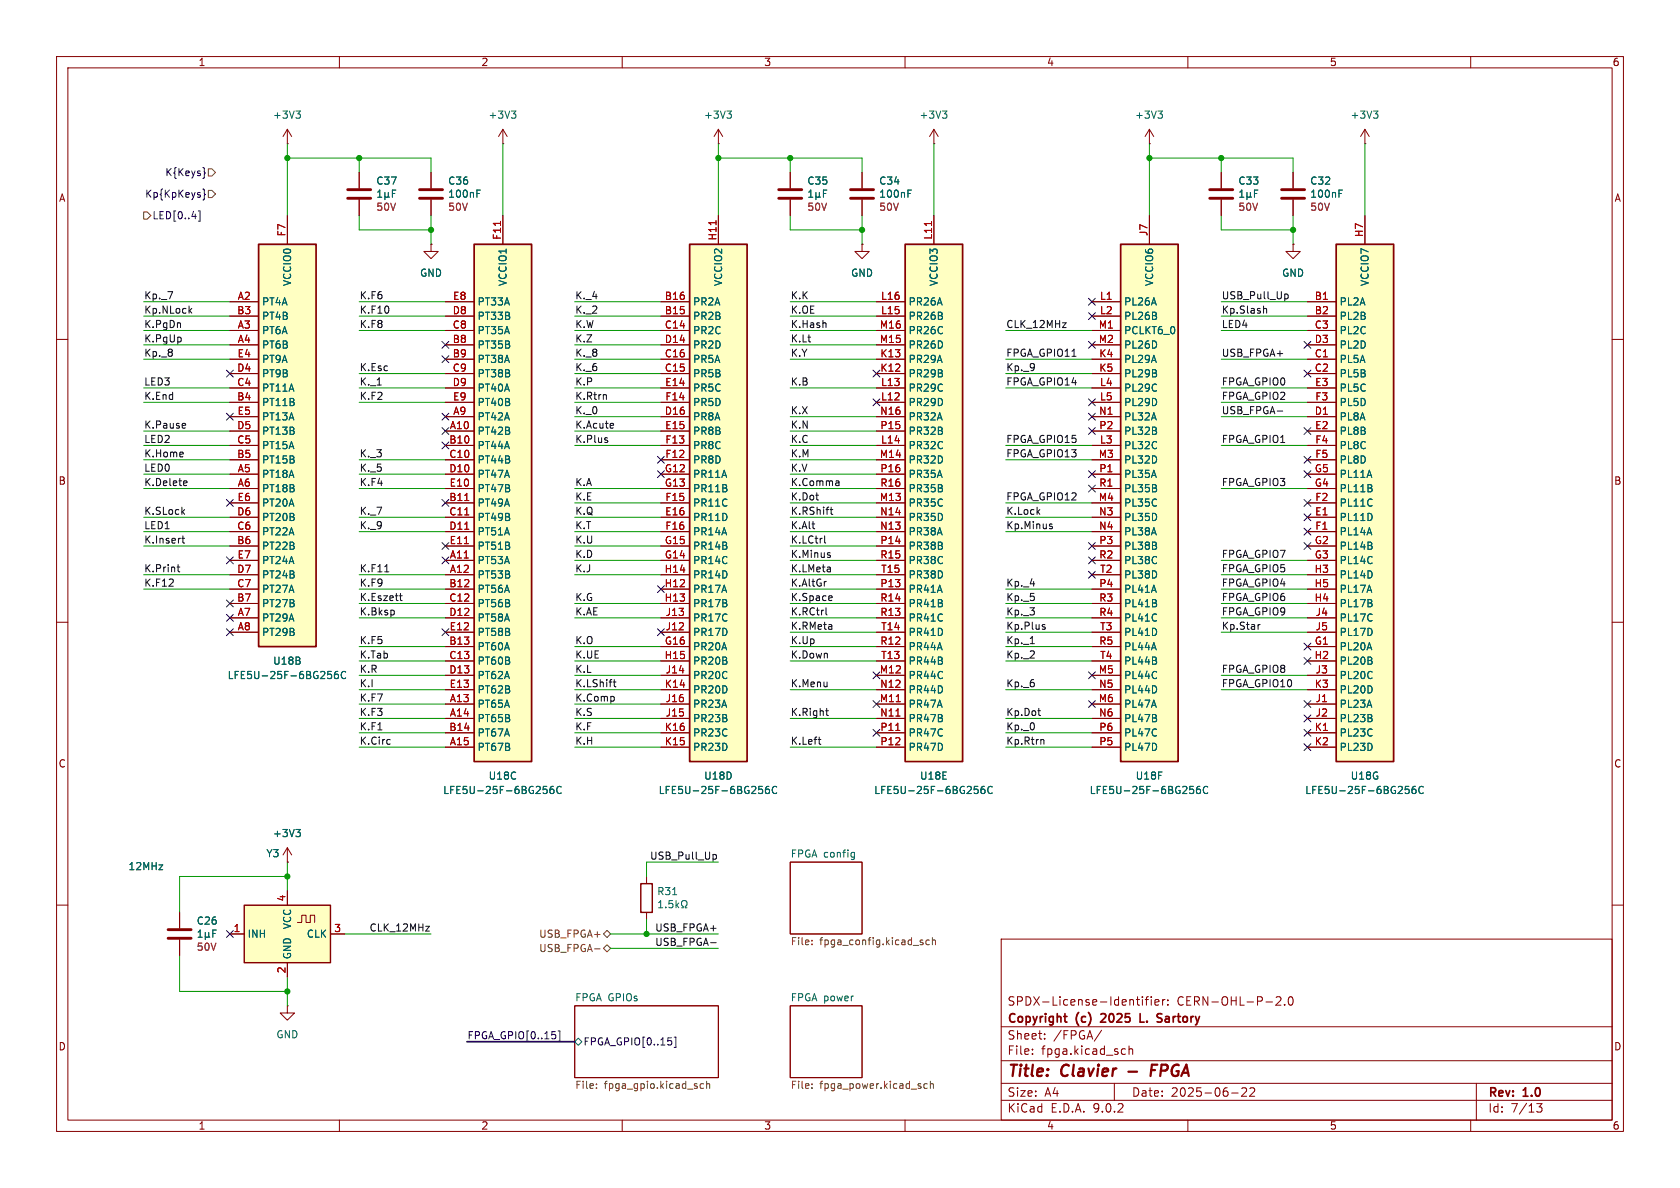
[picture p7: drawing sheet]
<svg xmlns="http://www.w3.org/2000/svg" width="297mm" height="210mm" viewBox="0 0 297 210" stroke-linecap="round" stroke-linejoin="round" font-family="sans-serif">
<defs><g id="words">
<g font-size="2.8" fill="#840000">
<text x="178" y="190.9">Title:</text>
<text x="187.7" y="190.9">Clavier</text>
<text x="205.1" y="190.9">FPGA</text>
</g>
<g font-size="2.1" fill="#840000">
<text x="178" y="178">SPDX-License-Identifier:</text>
<text x="208" y="178">CERN-OHL-P-2.0</text>
<text x="178" y="184">Sheet:</text>
<text x="178" y="181.2">Copyright</text>
<text x="186.2" y="184">/FPGA/</text>
<text x="190.3" y="181.2">(c)</text>
<text x="195.3" y="181.2">2025</text>
<text x="202.8" y="181.2">L.</text>
<text x="206.5" y="181.2">Sartory</text>
<text x="178" y="186.7">File:</text>
<text x="184.1" y="186.7">fpga.kicad_sch</text>
<text x="178" y="196.9">KiCad</text>
<text x="178" y="194.1">Size:</text>
<text x="184.7" y="194.1">A4</text>
<text x="185.7" y="196.9">E.D.A.</text>
<text x="193.3" y="196.9">9.0.2</text>
<text x="200" y="194.1">Date:</text>
<text x="207" y="194.1">2025-06-22</text>
<text x="263" y="194.3">Rev:</text>
<text x="263" y="196.9">Id:</text>
<text x="267.1" y="196.9">7/13</text>
<text x="269.4" y="194.3">1.0</text>
</g>
<g font-size="1.8" fill="#840000">
<text x="35" y="11.9">1</text>
<text x="85" y="11.9">2</text>
<text x="135" y="11.9">3</text>
<text x="185" y="11.9">4</text>
<text x="235" y="11.9">5</text>
<text x="285" y="11.9">6</text>
<text x="10.3" y="35.9">A</text>
<text x="285.3" y="35.9">A</text>
<text x="10.3" y="85.9">B</text>
<text x="285.3" y="85.9">B</text>
<text x="10.3" y="135.9">C</text>
<text x="285.3" y="135.9">C</text>
<text x="10.3" y="185.9">D</text>
<text x="285.3" y="185.9">D</text>
<text x="35" y="199.9">1</text>
<text x="85" y="199.9">2</text>
<text x="135" y="199.9">3</text>
<text x="185" y="199.9">4</text>
<text x="235" y="199.9">5</text>
<text x="285" y="199.9">6</text>
</g>
<g font-size="1.8" fill="#006464">
<text x="48.2" y="21.2">+3V3</text>
<text x="86.3" y="21.2">+3V3</text>
<text x="124.4" y="21.2">+3V3</text>
<text x="162.5" y="21.2">+3V3</text>
<text x="200.6" y="21.2">+3V3</text>
<text x="238.7" y="21.2">+3V3</text>
<text x="66.4" y="32.8">C37</text>
<text x="79.1" y="35.2">100nF</text>
<text x="79.1" y="32.8">C36</text>
<text x="142.6" y="32.8">C35</text>
<text x="155.3" y="35.2">100nF</text>
<text x="155.3" y="32.8">C34</text>
<text x="218.8" y="32.8">C33</text>
<text x="231.5" y="35.2">100nF</text>
<text x="231.5" y="32.8">C32</text>
<text x="51.7" y="50.7" transform="rotate(-90 51.7 50.7)">VCCIO0</text>
<text x="74.2" y="49.1">GND</text>
<text x="89.8" y="50.7" transform="rotate(-90 89.8 50.7)">VCCIO1</text>
<text x="127.9" y="50.7" transform="rotate(-90 127.9 50.7)">VCCIO2</text>
<text x="150.4" y="49.1">GND</text>
<text x="166" y="50.7" transform="rotate(-90 166 50.7)">VCCIO3</text>
<text x="204.1" y="50.7" transform="rotate(-90 204.1 50.7)">VCCIO6</text>
<text x="226.6" y="49.1">GND</text>
<text x="242.2" y="50.7" transform="rotate(-90 242.2 50.7)">VCCIO7</text>
<text x="46.2" y="54.2">PT4A</text>
<text x="46.2" y="56.7">PT4B</text>
<text x="46.2" y="59.3">PT6A</text>
<text x="84.3" y="54.2">PT33A</text>
<text x="84.3" y="56.7">PT33B</text>
<text x="84.3" y="59.3">PT35A</text>
<text x="122.4" y="54.2">PR2A</text>
<text x="122.4" y="56.7">PR2B</text>
<text x="122.4" y="59.3">PR2C</text>
<text x="160.5" y="54.2">PR26A</text>
<text x="160.5" y="56.7">PR26B</text>
<text x="160.5" y="59.3">PR26C</text>
<text x="198.6" y="54.2">PL26A</text>
<text x="198.6" y="56.7">PL26B</text>
<text x="198.6" y="59.3">PCLKT6_0</text>
<text x="236.7" y="54.2">PL2A</text>
<text x="236.7" y="56.7">PL2B</text>
<text x="236.7" y="59.3">PL2C</text>
<text x="46.2" y="61.8">PT6B</text>
<text x="46.2" y="64.4">PT9A</text>
<text x="84.3" y="61.8">PT35B</text>
<text x="84.3" y="64.4">PT38A</text>
<text x="122.4" y="61.8">PR2D</text>
<text x="122.4" y="64.4">PR5A</text>
<text x="160.5" y="61.8">PR26D</text>
<text x="160.5" y="64.4">PR29A</text>
<text x="198.6" y="61.8">PL26D</text>
<text x="198.6" y="64.4">PL29A</text>
<text x="236.7" y="61.8">PL2D</text>
<text x="236.7" y="64.4">PL5A</text>
<text x="46.2" y="66.9">PT9B</text>
<text x="46.2" y="69.4">PT11A</text>
<text x="46.2" y="72">PT11B</text>
<text x="84.3" y="66.9">PT38B</text>
<text x="84.3" y="69.4">PT40A</text>
<text x="84.3" y="72">PT40B</text>
<text x="122.4" y="66.9">PR5B</text>
<text x="122.4" y="69.4">PR5C</text>
<text x="122.4" y="72">PR5D</text>
<text x="160.5" y="66.9">PR29B</text>
<text x="160.5" y="69.4">PR29C</text>
<text x="160.5" y="72">PR29D</text>
<text x="198.6" y="66.9">PL29B</text>
<text x="198.6" y="69.4">PL29C</text>
<text x="198.6" y="72">PL29D</text>
<text x="236.7" y="66.9">PL5B</text>
<text x="236.7" y="69.4">PL5C</text>
<text x="236.7" y="72">PL5D</text>
<text x="46.2" y="74.5">PT13A</text>
<text x="46.2" y="77.1">PT13B</text>
<text x="84.3" y="74.5">PT42A</text>
<text x="84.3" y="77.1">PT42B</text>
<text x="122.4" y="74.5">PR8A</text>
<text x="122.4" y="77.1">PR8B</text>
<text x="160.5" y="74.5">PR32A</text>
<text x="160.5" y="77.1">PR32B</text>
<text x="198.6" y="74.5">PL32A</text>
<text x="198.6" y="77.1">PL32B</text>
<text x="236.7" y="74.5">PL8A</text>
<text x="236.7" y="77.1">PL8B</text>
<text x="46.2" y="79.6">PT15A</text>
<text x="46.2" y="82.1">PT15B</text>
<text x="84.3" y="79.6">PT44A</text>
<text x="84.3" y="82.1">PT44B</text>
<text x="122.4" y="79.6">PR8C</text>
<text x="122.4" y="82.1">PR8D</text>
<text x="160.5" y="79.6">PR32C</text>
<text x="160.5" y="82.1">PR32D</text>
<text x="198.6" y="79.6">PL32C</text>
<text x="198.6" y="82.1">PL32D</text>
<text x="236.7" y="79.6">PL8C</text>
<text x="236.7" y="82.1">PL8D</text>
<text x="46.2" y="84.7">PT18A</text>
<text x="46.2" y="87.2">PT18B</text>
<text x="46.2" y="89.8">PT20A</text>
<text x="84.3" y="84.7">PT47A</text>
<text x="84.3" y="87.2">PT47B</text>
<text x="84.3" y="89.8">PT49A</text>
<text x="122.4" y="84.7">PR11A</text>
<text x="122.4" y="87.2">PR11B</text>
<text x="122.4" y="89.8">PR11C</text>
<text x="160.5" y="84.7">PR35A</text>
<text x="160.5" y="87.2">PR35B</text>
<text x="160.5" y="89.8">PR35C</text>
<text x="198.6" y="84.7">PL35A</text>
<text x="198.6" y="87.2">PL35B</text>
<text x="198.6" y="89.8">PL35C</text>
<text x="236.7" y="84.7">PL11A</text>
<text x="236.7" y="87.2">PL11B</text>
<text x="236.7" y="89.8">PL11C</text>
<text x="46.2" y="92.3">PT20B</text>
<text x="46.2" y="94.8">PT22A</text>
<text x="84.3" y="92.3">PT49B</text>
<text x="84.3" y="94.8">PT51A</text>
<text x="122.4" y="92.3">PR11D</text>
<text x="122.4" y="94.8">PR14A</text>
<text x="160.5" y="92.3">PR35D</text>
<text x="160.5" y="94.8">PR38A</text>
<text x="198.6" y="92.3">PL35D</text>
<text x="198.6" y="94.8">PL38A</text>
<text x="236.7" y="92.3">PL11D</text>
<text x="236.7" y="94.8">PL14A</text>
<text x="46.2" y="97.4">PT22B</text>
<text x="46.2" y="99.9">PT24A</text>
<text x="84.3" y="97.4">PT51B</text>
<text x="84.3" y="99.9">PT53A</text>
<text x="122.4" y="97.4">PR14B</text>
<text x="122.4" y="99.9">PR14C</text>
<text x="160.5" y="97.4">PR38B</text>
<text x="160.5" y="99.9">PR38C</text>
<text x="198.6" y="97.4">PL38B</text>
<text x="198.6" y="99.9">PL38C</text>
<text x="236.7" y="97.4">PL14B</text>
<text x="236.7" y="99.9">PL14C</text>
<text x="46.2" y="102.5">PT24B</text>
<text x="46.2" y="105">PT27A</text>
<text x="46.2" y="107.5">PT27B</text>
<text x="84.3" y="102.5">PT53B</text>
<text x="84.3" y="105">PT56A</text>
<text x="84.3" y="107.5">PT56B</text>
<text x="122.4" y="102.5">PR14D</text>
<text x="122.4" y="105">PR17A</text>
<text x="122.4" y="107.5">PR17B</text>
<text x="160.5" y="102.5">PR38D</text>
<text x="160.5" y="105">PR41A</text>
<text x="160.5" y="107.5">PR41B</text>
<text x="198.6" y="102.5">PL38D</text>
<text x="198.6" y="105">PL41A</text>
<text x="198.6" y="107.5">PL41B</text>
<text x="236.7" y="102.5">PL14D</text>
<text x="236.7" y="105">PL17A</text>
<text x="236.7" y="107.5">PL17B</text>
<text x="46.2" y="110.1">PT29A</text>
<text x="46.2" y="112.6">PT29B</text>
<text x="84.3" y="110.1">PT58A</text>
<text x="84.3" y="112.6">PT58B</text>
<text x="122.4" y="110.1">PR17C</text>
<text x="122.4" y="112.6">PR17D</text>
<text x="160.5" y="110.1">PR41C</text>
<text x="160.5" y="112.6">PR41D</text>
<text x="198.6" y="110.1">PL41C</text>
<text x="198.6" y="112.6">PL41D</text>
<text x="236.7" y="110.1">PL17C</text>
<text x="236.7" y="112.6">PL17D</text>
<text x="48.2" y="117.7">U18B</text>
<text x="84.3" y="115.2">PT60A</text>
<text x="84.3" y="117.7">PT60B</text>
<text x="122.4" y="115.2">PR20A</text>
<text x="122.4" y="117.7">PR20B</text>
<text x="160.5" y="115.2">PR44A</text>
<text x="160.5" y="117.7">PR44B</text>
<text x="198.6" y="115.2">PL44A</text>
<text x="198.6" y="117.7">PL44B</text>
<text x="236.7" y="115.2">PL20A</text>
<text x="236.7" y="117.7">PL20B</text>
<text x="40.1" y="120.2">LFE5U-25F-6BG256C</text>
<text x="84.3" y="120.2">PT62A</text>
<text x="84.3" y="122.8">PT62B</text>
<text x="84.3" y="125.3">PT65A</text>
<text x="122.4" y="120.2">PR20C</text>
<text x="122.4" y="122.8">PR20D</text>
<text x="122.4" y="125.3">PR23A</text>
<text x="160.5" y="120.2">PR44C</text>
<text x="160.5" y="122.8">PR44D</text>
<text x="160.5" y="125.3">PR47A</text>
<text x="198.6" y="120.2">PL44C</text>
<text x="198.6" y="122.8">PL44D</text>
<text x="198.6" y="125.3">PL47A</text>
<text x="236.7" y="120.2">PL20C</text>
<text x="236.7" y="122.8">PL20D</text>
<text x="236.7" y="125.3">PL23A</text>
<text x="84.3" y="127.9">PT65B</text>
<text x="84.3" y="130.4">PT67A</text>
<text x="122.4" y="127.9">PR23B</text>
<text x="122.4" y="130.4">PR23C</text>
<text x="160.5" y="127.9">PR47B</text>
<text x="160.5" y="130.4">PR47C</text>
<text x="198.6" y="127.9">PL47B</text>
<text x="198.6" y="130.4">PL47C</text>
<text x="236.7" y="127.9">PL23B</text>
<text x="236.7" y="130.4">PL23C</text>
<text x="84.3" y="132.9">PT67B</text>
<text x="122.4" y="132.9">PR23D</text>
<text x="160.5" y="132.9">PR47D</text>
<text x="198.6" y="132.9">PL47D</text>
<text x="236.7" y="132.9">PL23D</text>
<text x="78.2" y="140.6">LFE5U-25F-6BG256C</text>
<text x="86.3" y="138">U18C</text>
<text x="116.3" y="140.6">LFE5U-25F-6BG256C</text>
<text x="124.4" y="138">U18D</text>
<text x="154.4" y="140.6">LFE5U-25F-6BG256C</text>
<text x="162.5" y="138">U18E</text>
<text x="192.5" y="140.6">LFE5U-25F-6BG256C</text>
<text x="200.7" y="138">U18F</text>
<text x="230.6" y="140.6">LFE5U-25F-6BG256C</text>
<text x="238.7" y="138">U18G</text>
<text x="48.2" y="148.2">+3V3</text>
<text x="22.6" y="154">12MHz</text>
<text x="47" y="151.7">Y3</text>
<text x="139.7" y="151.7">FPGA config</text>
<text x="116.1" y="158.4">R31</text>
<text x="34.7" y="163.7">C26</text>
<text x="43.7" y="166">INH</text>
<text x="51.7" y="164.4" transform="rotate(-90 51.7 164.4)">VCC</text>
<text x="54.1" y="166">CLK</text>
<text x="51.7" y="169.7" transform="rotate(-90 51.7 169.7)">GND</text>
<text x="101.6" y="177.1">FPGA GPIOs</text>
<text x="139.7" y="177.1">FPGA power</text>
<text x="48.8" y="183.7">GND</text>
</g>
<g font-size="1.8" fill="#000084">
<text x="25.6" y="35.2">Kp{KpKeys}</text>
<text x="29.1" y="31.3">K{Keys}</text>
<text x="26.9" y="39">LED[0..4]</text>
<text x="82.5" y="183.8">FPGA_GPIO[0..15]</text>
<text x="103.1" y="185">FPGA_GPIO[0..15]</text>
</g>
<g font-size="1.8" fill="#a90000">
<text x="50.5" y="41.9" transform="rotate(-90 50.5 41.9)">F7</text>
<text x="202.9" y="41.8" transform="rotate(-90 202.9 41.8)">J7</text>
<text x="88.6" y="42.5" transform="rotate(-90 88.6 42.5)">F11</text>
<text x="126.7" y="42.6" transform="rotate(-90 126.7 42.6)">H11</text>
<text x="164.8" y="42.5" transform="rotate(-90 164.8 42.5)">L11</text>
<text x="241" y="42" transform="rotate(-90 241 42)">H7</text>
<text x="41.9" y="53.1">A2</text>
<text x="80" y="53.1">E8</text>
<text x="117.4" y="53.1">B16</text>
<text x="155.7" y="53.1">L16</text>
<text x="194.4" y="53.1">L1</text>
<text x="232.3" y="53.1">B1</text>
<text x="41.8" y="55.6">B3</text>
<text x="41.9" y="58.2">A3</text>
<text x="79.9" y="55.6">D8</text>
<text x="79.9" y="58.2">C8</text>
<text x="117.4" y="55.6">B15</text>
<text x="117.4" y="58.2">C14</text>
<text x="155.4" y="58.2">M16</text>
<text x="155.7" y="55.6">L15</text>
<text x="194.1" y="58.2">M1</text>
<text x="194.4" y="55.6">L2</text>
<text x="232.3" y="55.6">B2</text>
<text x="232.3" y="58.2">C3</text>
<text x="41.8" y="65.8">D4</text>
<text x="41.9" y="63.2">E4</text>
<text x="41.9" y="60.7">A4</text>
<text x="79.9" y="60.7">B8</text>
<text x="79.9" y="63.2">B9</text>
<text x="79.9" y="65.8">C9</text>
<text x="117.4" y="60.7">D14</text>
<text x="117.4" y="63.2">C16</text>
<text x="117.4" y="65.8">C15</text>
<text x="155.4" y="60.7">M15</text>
<text x="155.5" y="63.2">K13</text>
<text x="155.5" y="65.8">K12</text>
<text x="194.1" y="60.7">M2</text>
<text x="194.2" y="63.2">K4</text>
<text x="194.2" y="65.8">K5</text>
<text x="232.3" y="60.7">D3</text>
<text x="232.3" y="63.2">C1</text>
<text x="232.3" y="65.8">C2</text>
<text x="41.8" y="68.3">C4</text>
<text x="41.8" y="70.9">B4</text>
<text x="79.9" y="68.3">D9</text>
<text x="80" y="70.9">E9</text>
<text x="117.5" y="68.3">E14</text>
<text x="117.5" y="70.9">F14</text>
<text x="155.7" y="68.3">L13</text>
<text x="155.7" y="70.9">L12</text>
<text x="194.4" y="68.3">L4</text>
<text x="194.4" y="70.9">L5</text>
<text x="232.4" y="68.3">E3</text>
<text x="232.4" y="70.9">F3</text>
<text x="41.8" y="75.9">D5</text>
<text x="41.9" y="73.4">E5</text>
<text x="79.4" y="75.9">A10</text>
<text x="80" y="73.4">A9</text>
<text x="117.4" y="73.4">D16</text>
<text x="117.5" y="75.9">E15</text>
<text x="155.5" y="73.4">N16</text>
<text x="155.5" y="75.9">P15</text>
<text x="194.2" y="73.4">N1</text>
<text x="194.2" y="75.9">P2</text>
<text x="232.3" y="73.4">D1</text>
<text x="232.4" y="75.9">E2</text>
<text x="41.8" y="78.5">C5</text>
<text x="41.8" y="81">B5</text>
<text x="41.9" y="83.6">A5</text>
<text x="79.3" y="78.5">B10</text>
<text x="79.3" y="81">C10</text>
<text x="79.3" y="83.6">D10</text>
<text x="117.4" y="83.6">G12</text>
<text x="117.5" y="78.5">F13</text>
<text x="117.5" y="81">F12</text>
<text x="155.4" y="81">M14</text>
<text x="155.5" y="83.6">P16</text>
<text x="155.7" y="78.5">L14</text>
<text x="194.1" y="81">M3</text>
<text x="194.2" y="83.6">P1</text>
<text x="194.4" y="78.5">L3</text>
<text x="232.3" y="83.6">G5</text>
<text x="232.4" y="78.5">F4</text>
<text x="232.4" y="81">F5</text>
<text x="41.9" y="88.6">E6</text>
<text x="41.9" y="86.1">A6</text>
<text x="79.3" y="88.6">B11</text>
<text x="79.4" y="86.1">E10</text>
<text x="117.4" y="86.1">G13</text>
<text x="117.5" y="88.6">F15</text>
<text x="155.4" y="88.6">M13</text>
<text x="155.5" y="86.1">R16</text>
<text x="194.1" y="88.6">M4</text>
<text x="194.2" y="86.1">R1</text>
<text x="232.3" y="86.1">G4</text>
<text x="232.4" y="88.6">F2</text>
<text x="41.8" y="91.2">D6</text>
<text x="41.8" y="93.7">C6</text>
<text x="79.3" y="91.2">C11</text>
<text x="79.3" y="93.7">D11</text>
<text x="117.5" y="91.2">E16</text>
<text x="117.5" y="93.7">F16</text>
<text x="155.5" y="91.2">N14</text>
<text x="155.5" y="93.7">N13</text>
<text x="194.2" y="91.2">N3</text>
<text x="194.2" y="93.7">N4</text>
<text x="232.4" y="91.2">E1</text>
<text x="232.4" y="93.7">F1</text>
<text x="41.8" y="96.3">B6</text>
<text x="41.8" y="101.3">D7</text>
<text x="41.9" y="98.8">E7</text>
<text x="79.4" y="96.3">E11</text>
<text x="79.4" y="98.8">A11</text>
<text x="79.4" y="101.3">A12</text>
<text x="117.4" y="101.3">H14</text>
<text x="117.4" y="96.3">G15</text>
<text x="117.4" y="98.8">G14</text>
<text x="155.5" y="96.3">P14</text>
<text x="155.5" y="98.8">R15</text>
<text x="155.7" y="101.3">T15</text>
<text x="194.2" y="96.3">P3</text>
<text x="194.2" y="98.8">R2</text>
<text x="194.4" y="101.3">T2</text>
<text x="232.3" y="101.3">H3</text>
<text x="232.3" y="96.3">G2</text>
<text x="232.3" y="98.8">G3</text>
<text x="41.8" y="103.9">C7</text>
<text x="41.8" y="106.4">B7</text>
<text x="79.3" y="103.9">B12</text>
<text x="79.3" y="106.4">C12</text>
<text x="117.4" y="103.9">H12</text>
<text x="117.4" y="106.4">H13</text>
<text x="155.5" y="103.9">P13</text>
<text x="155.5" y="106.4">R14</text>
<text x="194.2" y="103.9">P4</text>
<text x="194.2" y="106.4">R3</text>
<text x="232.3" y="103.9">H5</text>
<text x="232.3" y="106.4">H4</text>
<text x="41.9" y="109">A7</text>
<text x="41.9" y="111.5">A8</text>
<text x="79.3" y="109">D12</text>
<text x="79.4" y="111.5">E12</text>
<text x="117.6" y="109">J13</text>
<text x="117.6" y="111.5">J12</text>
<text x="155.5" y="109">R13</text>
<text x="155.7" y="111.5">T14</text>
<text x="194.2" y="109">R4</text>
<text x="194.4" y="111.5">T3</text>
<text x="232.5" y="109">J4</text>
<text x="232.5" y="111.5">J5</text>
<text x="79.3" y="114">B13</text>
<text x="79.3" y="116.6">C13</text>
<text x="79.3" y="119.1">D13</text>
<text x="117.4" y="116.6">H15</text>
<text x="117.4" y="114">G16</text>
<text x="117.6" y="119.1">J14</text>
<text x="155.4" y="119.1">M12</text>
<text x="155.5" y="114">R12</text>
<text x="155.7" y="116.6">T13</text>
<text x="194.1" y="119.1">M5</text>
<text x="194.2" y="114">R5</text>
<text x="194.4" y="116.6">T4</text>
<text x="232.3" y="116.6">H2</text>
<text x="232.3" y="114">G1</text>
<text x="232.5" y="119.1">J3</text>
<text x="79.4" y="121.7">E13</text>
<text x="79.4" y="124.2">A13</text>
<text x="117.4" y="121.7">K14</text>
<text x="117.6" y="124.2">J16</text>
<text x="155.4" y="124.2">M11</text>
<text x="155.5" y="121.7">N12</text>
<text x="194.1" y="124.2">M6</text>
<text x="194.2" y="121.7">N5</text>
<text x="232.3" y="121.7">K3</text>
<text x="232.5" y="124.2">J1</text>
<text x="79.3" y="129.3">B14</text>
<text x="79.4" y="126.7">A14</text>
<text x="79.4" y="131.8">A15</text>
<text x="117.4" y="129.3">K16</text>
<text x="117.4" y="131.8">K15</text>
<text x="117.6" y="126.7">J15</text>
<text x="155.5" y="126.7">N11</text>
<text x="155.5" y="129.3">P11</text>
<text x="155.5" y="131.8">P12</text>
<text x="194.2" y="126.7">N6</text>
<text x="194.2" y="129.3">P6</text>
<text x="194.2" y="131.8">P5</text>
<text x="232.3" y="129.3">K1</text>
<text x="232.3" y="131.8">K2</text>
<text x="232.5" y="126.7">J2</text>
<text x="50.5" y="159.5" transform="rotate(-90 50.5 159.5)">4</text>
<text x="41.2" y="164.8">1</text>
<text x="59" y="164.8">3</text>
<text x="50.5" y="172.2" transform="rotate(-90 50.5 172.2)">2</text>
</g>
<g font-size="1.8" fill="#840084">
<text x="66.4" y="37.5">50V</text>
<text x="79.1" y="37.5">50V</text>
<text x="142.6" y="37.5">50V</text>
<text x="155.3" y="37.5">50V</text>
<text x="218.8" y="37.5">50V</text>
<text x="231.5" y="37.5">50V</text>
<text x="34.7" y="168.3">50V</text>
</g>
<g font-size="1.8" fill="#0f0f0f">
<text x="25.4" y="53">Kp._7</text>
<text x="63.5" y="53">K.F6</text>
<text x="101.6" y="53">K._4</text>
<text x="139.7" y="53">K.K</text>
<text x="215.9" y="53">USB_Pull_Up</text>
<text x="25.4" y="58.1">K.PgDn</text>
<text x="25.4" y="55.5">Kp.NLock</text>
<text x="63.5" y="55.5">K.F10</text>
<text x="63.5" y="58.1">K.F8</text>
<text x="101.6" y="58.1">K.W</text>
<text x="101.6" y="55.5">K._2</text>
<text x="139.7" y="55.5">K.OE</text>
<text x="139.7" y="58.1">K.Hash</text>
<text x="177.8" y="58.1">CLK_12MHz</text>
<text x="215.9" y="58.1">LED4</text>
<text x="215.9" y="55.5">Kp.Slash</text>
<text x="25.4" y="60.6">K.PgUp</text>
<text x="25.4" y="63.2">Kp._8</text>
<text x="63.5" y="65.7">K.Esc</text>
<text x="101.6" y="63.2">K._8</text>
<text x="101.6" y="65.7">K._6</text>
<text x="101.6" y="60.6">K.Z</text>
<text x="139.7" y="60.6">K.Lt</text>
<text x="139.7" y="63.2">K.Y</text>
<text x="177.8" y="65.7">Kp._9</text>
<text x="177.8" y="63.2">FPGA_GPIO11</text>
<text x="215.9" y="63.2">USB_FPGA+</text>
<text x="25.4" y="68.2">LED3</text>
<text x="25.4" y="70.8">K.End</text>
<text x="63.5" y="68.2">K._1</text>
<text x="63.5" y="70.8">K.F2</text>
<text x="101.6" y="68.2">K.P</text>
<text x="101.6" y="70.8">K.Rtrn</text>
<text x="139.7" y="68.2">K.B</text>
<text x="177.8" y="68.2">FPGA_GPIO14</text>
<text x="215.9" y="68.2">FPGA_GPIO0</text>
<text x="215.9" y="70.8">FPGA_GPIO2</text>
<text x="25.4" y="75.9">K.Pause</text>
<text x="101.6" y="75.9">K.Acute</text>
<text x="101.6" y="73.3">K._0</text>
<text x="139.7" y="75.9">K.N</text>
<text x="139.7" y="73.3">K.X</text>
<text x="215.9" y="73.3">USB_FPGA-</text>
<text x="25.4" y="80.9">K.Home</text>
<text x="25.4" y="83.5">LED0</text>
<text x="25.4" y="78.4">LED2</text>
<text x="63.5" y="80.9">K._3</text>
<text x="63.5" y="83.5">K._5</text>
<text x="101.6" y="78.4">K.Plus</text>
<text x="139.7" y="80.9">K.M</text>
<text x="139.7" y="78.4">K.C</text>
<text x="139.7" y="83.5">K.V</text>
<text x="177.8" y="78.4">FPGA_GPIO15</text>
<text x="177.8" y="80.9">FPGA_GPIO13</text>
<text x="215.9" y="78.4">FPGA_GPIO1</text>
<text x="25.4" y="86">K.Delete</text>
<text x="63.5" y="86">K.F4</text>
<text x="101.6" y="86">K.A</text>
<text x="101.6" y="88.6">K.E</text>
<text x="139.7" y="86">K.Comma</text>
<text x="139.7" y="88.6">K.Dot</text>
<text x="177.8" y="88.6">FPGA_GPIO12</text>
<text x="215.9" y="86">FPGA_GPIO3</text>
<text x="25.4" y="91.1">K.SLock</text>
<text x="25.4" y="93.6">LED1</text>
<text x="63.5" y="91.1">K._7</text>
<text x="63.5" y="93.6">K._9</text>
<text x="101.6" y="91.1">K.Q</text>
<text x="101.6" y="93.6">K.T</text>
<text x="139.7" y="93.6">K.Alt</text>
<text x="139.7" y="91.1">K.RShift</text>
<text x="177.8" y="91.1">K.Lock</text>
<text x="177.8" y="93.6">Kp.Minus</text>
<text x="25.4" y="96.2">K.Insert</text>
<text x="25.4" y="101.3">K.Print</text>
<text x="63.5" y="101.3">K.F11</text>
<text x="101.6" y="98.7">K.D</text>
<text x="101.6" y="96.2">K.U</text>
<text x="101.6" y="101.3">K.J</text>
<text x="139.7" y="101.3">K.LMeta</text>
<text x="139.7" y="98.7">K.Minus</text>
<text x="139.7" y="96.2">K.LCtrl</text>
<text x="215.9" y="101.3">FPGA_GPIO5</text>
<text x="215.9" y="98.7">FPGA_GPIO7</text>
<text x="25.4" y="103.8">K.F12</text>
<text x="63.5" y="106.3">K.Eszett</text>
<text x="63.5" y="103.8">K.F9</text>
<text x="101.6" y="106.3">K.G</text>
<text x="139.7" y="103.8">K.AltGr</text>
<text x="139.7" y="106.3">K.Space</text>
<text x="177.8" y="106.3">Kp._5</text>
<text x="177.8" y="103.8">Kp._4</text>
<text x="215.9" y="106.3">FPGA_GPIO6</text>
<text x="215.9" y="103.8">FPGA_GPIO4</text>
<text x="63.5" y="108.9">K.Bksp</text>
<text x="63.5" y="114">K.F5</text>
<text x="101.6" y="114">K.O</text>
<text x="101.6" y="108.9">K.AE</text>
<text x="139.7" y="108.9">K.RCtrl</text>
<text x="139.7" y="111.4">K.RMeta</text>
<text x="139.7" y="114">K.Up</text>
<text x="177.8" y="114">Kp._1</text>
<text x="177.8" y="111.4">Kp.Plus</text>
<text x="177.8" y="108.9">Kp._3</text>
<text x="215.9" y="111.4">Kp.Star</text>
<text x="215.9" y="108.9">FPGA_GPIO9</text>
<text x="63.5" y="116.5">K.Tab</text>
<text x="63.5" y="119">K.R</text>
<text x="101.6" y="116.5">K.UE</text>
<text x="101.6" y="119">K.L</text>
<text x="139.7" y="116.5">K.Down</text>
<text x="177.8" y="116.5">Kp._2</text>
<text x="215.9" y="119">FPGA_GPIO8</text>
<text x="63.5" y="124.1">K.F7</text>
<text x="63.5" y="121.6">K.I</text>
<text x="101.6" y="124.1">K.Comp</text>
<text x="101.6" y="121.6">K.LShift</text>
<text x="139.7" y="121.6">K.Menu</text>
<text x="177.8" y="121.6">Kp._6</text>
<text x="215.9" y="121.6">FPGA_GPIO10</text>
<text x="63.5" y="129.2">K.F1</text>
<text x="63.5" y="126.7">K.F3</text>
<text x="63.5" y="131.7">K.Circ</text>
<text x="101.6" y="131.7">K.H</text>
<text x="101.6" y="126.7">K.S</text>
<text x="101.6" y="129.2">K.F</text>
<text x="139.7" y="126.7">K.Right</text>
<text x="139.7" y="131.7">K.Left</text>
<text x="177.8" y="126.7">Kp.Dot</text>
<text x="177.8" y="129.2">Kp._0</text>
<text x="177.8" y="131.7">Kp.Rtrn</text>
<text x="114.8" y="152.1">USB_Pull_Up</text>
<text x="65.2" y="164.8">CLK_12MHz</text>
<text x="115.7" y="167.3">USB_FPGA-</text>
<text x="115.7" y="164.8">USB_FPGA+</text>
</g>
<g font-size="1.8" fill="#725600">
<text x="95.2" y="166">USB_FPGA+</text>
<text x="139.7" y="167.4">File:</text>
<text x="144.9" y="167.4">fpga_config.kicad_sch</text>
<text x="95.2" y="168.5">USB_FPGA-</text>
<text x="101.6" y="192.8">File:</text>
<text x="106.8" y="192.8">fpga_gpio.kicad_sch</text>
<text x="139.7" y="192.8">File:</text>
<text x="144.9" y="192.8">fpga_power.kicad_sch</text>
</g>
</g></defs>
<g fill="none" stroke="#840000" stroke-width=".18">
<path d="M10 10h277v190h-277zM12 12h273v186h-273zM60 10v2M110 10v2M160 10v2M210 10v2M260 10v2M10 60h2M285 60h2M10 110h2M285 110h2M114.3 154.9v1.3"/>
<path d="M139.7 152.4h12.7v12.7h-12.7zM10 160h2M101.6 177.8h25.4v12.7h-25.4zM114.3 161.3v1.3M139.7 177.8h12.7v12.7h-12.7zM177 166h108v32h-108zM200.9 176.7h.6M201.3 177.7h.2M202 176.2v.1M202 176.7v1M202.5 176.7h.5M203 176.2l-.3 .2v1.3"/>
<path d="M203.5 176.2v.1M203.5 176.7v1M204.2 177.2l.7-.1-.1-.3-.4-.1-.2 .2v.7h.6M205.5 176.7v1M206 176.7l-.3 .1-.2 .2M206.5 177.6v.1M206.5 176.8v.1M225.6 176.3l.6-.1 .2 .1 .1 .3-1 1.1h1M227.1 177.6v.1M227.9 176.3l.2-.1a.81 .81 0 0 1 .6 .6 .81 .81 0 0 1-.3 .8l-.2 .1a.81 .81 0 0 1-.3-1.4zM285 160h2M60 198v2"/>
<path d="M110 198v2M160 198v2M177 194.5h108M177 191.5h108M177 187.5h108M177 181.5h108M182.5 186.3v.1M182.5 185.5v.1M184.7 183.6v.1M184.7 182.8v.1M194.7 182.1l-1.2 2M197 191.5v3"/>
<path d="M198.5 185.4l.5 .1M199 186.3l-.5 .1M199.6 185.5l.2-.1 .4 .1v.9M199.6 184.9v1.5M210 198v2M217.7 193.2h1.2M219.5 192.4l.6-.1 .2 .1 .1 .3-.9 1.1h.9M221 192.4l.5-.1 .2 .1 .1 .3-.9 1.1h.9M260 198v2M261 191.5v6.5M271.7 195.1h.9l-.5 .6 .4 .1v.7l-.2 .1-.6-.1"/>
</g>
<path d="M199.5 189.4h1.5M203.5 189.2h.7M204.6 188.2h-1l-.2 2" fill="none" stroke="#840000" stroke-width=".4"/>
<path d="M188.1 179.7h.5M194.7 179.3h-.1M195.4 179.8l-.8 .9h.9M201.6 179.2v1.5h.7M205.1 180l.3 .3-.1 .2-.2 .2M205.2 179.2l.2 .1M188.5 180.7h.1" fill="none" stroke="#840000" stroke-width=".3"/>
<g fill="none" stroke="#725600" stroke-width=".18">
<path d="M143.5 166.2v.1M143.5 166.9v.1M162.8 166.6h.3l.1 .2-.2 .2h-.2M162.8 166.2h.3M164.3 166.2h-.4l-.2 .2 .1 .5h.5M164.8 166.3l.2-.1h.3l.1 .8M164.8 165.7v1.3M105.4 192.3v.1M105.4 191.6v.1M124.4 191.6h-.4l-.2 .2 .1 .5h.5M124.9 191.7l.2-.1h.3l.1 .8M124.9 191.1v1.3"/>
<path d="M143.5 192.3v.1M143.5 191.6v.1M163.9 191.6h-.3l-.3 .2 .1 .5h.5M164.5 191.7l.2-.1h.3v.8M164.5 191.1v1.3"/>
</g>
<g fill="none" stroke="#006464" stroke-width=".18">
<path d="M116.4 159.6l.4-.4v1.3M118.9 158.2h.7M118.9 159.2h-.6l-.1 .6 .2-.1h.5l.1 .2-.1 .5-.2 .1-.5-.1M119.5 159.2v1.3M119.6 160l.4 .5M120 159.6l-.5 .5M150.7 150.7h.3M151 150.7v1l-.2 .2M151 151.5h-.3M116.4 160.5h.8M117.7 160.4v.1M120.5 160.5h.3v-.3a.54 .54 0 0 1-.3-.7 .54 .54 0 0 1 .8-.2 .58 .58 0 0 1-.2 .9v.3h.4"/>
<path d="M101.6 184.2l.6-.7 .7 .7-.7 .6z"/>
</g>
<path d="M118.7 184.1v.5M119.2 183.3h.3v1.9h-.3" fill="none" stroke="#000084" stroke-width=".18"/>
<path d="M113.3 156.2h2v5.1h-2z" fill="none" stroke="#840000" stroke-width=".25"/>
<path d="M160 43.2h10.2v91.4h-10.2z" fill="#ffffc2"/>
<path d="M160 43.2h10.2v91.4h-10.2z" fill="none" stroke="#840000" stroke-width=".3"/>
<g fill="none" stroke="#840000" stroke-width=".18">
<path d="M165.1 38.1v5.1M154.9 53.3h5.1M154.9 55.9h5.1M154.9 58.4h5.1M154.9 61h5.1M154.9 63.5h5.1M154.9 66h5.1M154.9 68.6h5.1M154.9 71.1h5.1M154.9 73.7h5.1M154.9 76.2h5.1M154.9 78.7h5.1"/>
<path d="M154.9 81.3h5.1M154.9 83.8h5.1M154.9 86.4h5.1M154.9 88.9h5.1M154.9 91.4h5.1M154.9 94h5.1M154.9 96.5h5.1M154.9 99.1h5.1M154.9 101.6h5.1M154.9 104.1h5.1M154.9 106.7h5.1M154.9 109.2h5.1"/>
<path d="M154.9 111.8h5.1M154.9 114.3h5.1M154.9 116.8h5.1M154.9 119.4h5.1M154.9 121.9h5.1M154.9 124.5h5.1M154.9 127h5.1M154.9 129.5h5.1M154.9 132.1h5.1"/>
</g>
<path d="M164.7 39.2v.7M158.4 129.1h.7M158.4 126.6h.7M158.4 124h.8" fill="none" stroke="#a90000" stroke-width=".18"/>
<path d="M172.3 139h.6M172.4 139.5h.3l.2 .2v.5l-.5 .1M174 139l-.3 .1a.86 .86 0 0 0 0 1.2l.4-.1v-.5l-.2-.2-.4 .1-.1 .1M175.4 139.1a.6 .6 0 0 0-.8 .5 .6 .6 0 0 0 .6 .7l.2-.1" fill="none" stroke="#006464" stroke-width=".18"/>
<path d="M198.1 43.2h10.2v91.4h-10.2z" fill="#ffffc2"/>
<path d="M198.1 43.2h10.2v91.4h-10.2z" fill="none" stroke="#840000" stroke-width=".3"/>
<g fill="none" stroke="#840000" stroke-width=".18">
<path d="M203.2 38.1v5.1M193 53.3h5.1M193 55.9h5.1M193 58.4h5.1M193 61h5.1M193 63.5h5.1M193 66h5.1M193 68.6h5.1M193 71.1h5.1M193 73.7h5.1M193 76.2h5.1M193 78.7h5.1"/>
<path d="M193 81.3h5.1M193 83.8h5.1M193 86.4h5.1M193 88.9h5.1M193 91.4h5.1M193 94h5.1M193 96.5h5.1M193 99.1h5.1M193 101.6h5.1M193 104.1h5.1M193 106.7h5.1M193 109.2h5.1"/>
<path d="M193 111.8h5.1M193 114.3h5.1M193 116.8h5.1M193 119.4h5.1M193 121.9h5.1M193 124.5h5.1M193 127h5.1M193 129.5h5.1M193 132.1h5.1M31.7 161.3v2.8M31.7 166.1v2.8M50.8 177.8v1.3h1.3l-1.3 1.2-1.3-1.2h1.3"/>
<path d="M50.8 177.8h.1"/>
</g>
<path d="M210.4 139h.6M210.5 139.5h.3l.2 .2v.5l-.5 .1M212.1 139l-.3 .1a.86 .86 0 0 0 0 1.2l.4-.1v-.5l-.2-.2-.4 .1-.1 .1M213.5 139.1a.6 .6 0 0 0-.8 .5 .6 .6 0 0 0 .6 .7l.2-.1M35 165.7h.7M35 164.8l.4-.4v1.3M36.3 165.5l.2 .2h.2l.2-.2M36.3 164.8v1.3M36.9 165.5l.2 .2M36.9 164.8v.7M37.6 165h.4M38.2 164.4h-.6v1.3" fill="none" stroke="#006464" stroke-width=".18"/>
<path d="M29.7 164.3h4.1M29.7 165.9h4.1" fill="none" stroke="#840000" stroke-width=".51"/>
<path d="M43.2 160h15.2v10.2h-15.2z" fill="#ffffc2"/>
<path d="M43.2 160h15.2v10.2h-15.2z" fill="none" stroke="#840000" stroke-width=".25"/>
<g fill="none" stroke="#840000" stroke-width=".18">
<path d="M76.2 30.5v2.8M76.2 35.3v2.8M139.7 30.5v2.8M139.7 35.3v2.8M152.4 30.5v2.8M152.4 35.3v2.8M76.2 43.2v1.3h1.3l-1.3 1.2-1.3-1.2h1.3M76.2 43.2h.1M152.4 43.2v1.3h1.3l-1.3 1.2-1.3-1.2h1.3M152.4 43.2h.1M50.8 152.4h.1M50.8 149.9v2.5"/>
<path d="M50.8 157.5v2.5M50.8 149.9l-.8 1.2M50.8 149.9l.8 1.2M40.6 165.1h2.6M50.8 170.2v2.5M52.6 163.1h.7v-1.3h.8v1.3h.8v-1.3h.7v1.3M58.4 165.1h2.6"/>
</g>
<path d="M74.2 33.5h4M74.2 35.1h4M137.7 33.5h4M137.7 35.1h4M150.4 33.5h4M150.4 35.1h4" fill="none" stroke="#840000" stroke-width=".51"/>
<g fill="none" stroke="#006464" stroke-width=".18">
<path d="M84.3 34.2h.4M84.3 33.6h.6M143 34.9h.7M143 34l.3-.4v1.3M144.2 34.7l.2 .2h.3l.1-.2M144.2 34v1.3M144.8 34.7l.2 .2M144.8 34v.7M145.6 34.2h.4M146.2 33.6h-.6v1.3M160.5 34.2h.4M160.5 33.6h.6"/>
<path d="M52.3 146.6h.8l-.4 .5M52.9 147.1l.2 .3v.3l-.2 .2"/>
</g>
<path d="M236.2 43.2h10.2v91.4h-10.2z" fill="#ffffc2"/>
<path d="M236.2 43.2h10.2v91.4h-10.2z" fill="none" stroke="#840000" stroke-width=".3"/>
<g fill="none" stroke="#840000" stroke-width=".18">
<path d="M88.9 25.4h.1M88.9 22.9l-.8 1.2M88.9 22.9l.8 1.2M88.9 22.9v2.5M127 25.4h.1M127 22.9l-.8 1.2M127 22.9l.8 1.2M127 22.9v2.5M165.1 25.4h.1M165.1 22.9l-.8 1.2M165.1 22.9l.8 1.2M165.1 22.9v2.5"/>
<path d="M241.3 38.1v5.1M231.1 53.3h5.1M231.1 55.9h5.1M231.1 58.4h5.1M231.1 61h5.1M231.1 63.5h5.1M231.1 66h5.1M231.1 68.6h5.1M231.1 71.1h5.1M231.1 73.7h5.1M231.1 76.2h5.1M231.1 78.7h5.1"/>
<path d="M231.1 81.3h5.1M231.1 83.8h5.1M231.1 86.4h5.1M231.1 88.9h5.1M231.1 91.4h5.1M231.1 94h5.1M231.1 96.5h5.1M231.1 99.1h5.1M231.1 101.6h5.1M231.1 104.1h5.1M231.1 106.7h5.1M231.1 109.2h5.1"/>
<path d="M231.1 111.8h5.1M231.1 114.3h5.1M231.1 116.8h5.1M231.1 119.4h5.1M231.1 121.9h5.1M231.1 124.5h5.1M231.1 127h5.1M231.1 129.5h5.1M231.1 132.1h5.1"/>
</g>
<path d="M90.4 19.6h.8l-.4 .5M128.5 19.6h.8l-.4 .5M166.6 19.6h.8l-.4 .5M91 20.1l.2 .3v.3l-.2 .2M129.1 20.1l.2 .3v.3l-.2 .2M167.2 20.1l.2 .3v.3l-.2 .2M248.5 139h.6M248.6 139.5h.3l.2 .2v.5l-.5 .1M250.2 139l-.3 .1a.86 .86 0 0 0 0 1.2l.4-.1v-.5l-.2-.2-.4 .1-.1 .1M251.6 139.1a.6 .6 0 0 0-.8 .5 .6 .6 0 0 0 .6 .7l.2-.1" fill="none" stroke="#006464" stroke-width=".18"/>
<path d="M83.8 43.2h10.2v91.4h-10.2z" fill="#ffffc2"/>
<path d="M83.8 43.2h10.2v91.4h-10.2z" fill="none" stroke="#840000" stroke-width=".3"/>
<g fill="none" stroke="#840000" stroke-width=".18">
<path d="M88.9 38.1v5.1M78.7 53.3h5.1M78.7 55.9h5.1M78.7 58.4h5.1M78.7 61h5.1M78.7 63.5h5.1M78.7 66h5.1M78.7 68.6h5.1M78.7 71.1h5.1M78.7 73.7h5.1M78.7 76.2h5.1M78.7 78.7h5.1"/>
<path d="M78.7 81.3h5.1M78.7 83.8h5.1M78.7 86.4h5.1M78.7 88.9h5.1M78.7 91.4h5.1M78.7 94h5.1M78.7 96.5h5.1M78.7 99.1h5.1M78.7 101.6h5.1M78.7 104.1h5.1M78.7 106.7h5.1M78.7 109.2h5.1"/>
<path d="M78.7 111.8h5.1M78.7 114.3h5.1M78.7 116.8h5.1M78.7 119.4h5.1M78.7 121.9h5.1M78.7 124.5h5.1M78.7 127h5.1M78.7 129.5h5.1M78.7 132.1h5.1"/>
</g>
<path d="M88.5 39.1v.8M82.1 96.1h.7M82.2 88.5h.7M82.2 91h.7M82.2 93.6h.7" fill="none" stroke="#a90000" stroke-width=".18"/>
<path d="M96.1 139h.6M96.2 139.5h.3l.2 .2v.5l-.5 .1M97.8 139l-.3 .1a.86 .86 0 0 0 0 1.2l.4-.1v-.5l-.2-.2h-.2l-.3 .2M99.2 139.1a.6 .6 0 0 0-.8 .5 .6 .6 0 0 0 .6 .7l.2-.1" fill="none" stroke="#006464" stroke-width=".18"/>
<path d="M45.7 43.2h10.2v71.1h-10.2z" fill="#ffffc2"/>
<path d="M45.7 43.2h10.2v71.1h-10.2z" fill="none" stroke="#840000" stroke-width=".3"/>
<g fill="none" stroke="#840000" stroke-width=".18">
<path d="M50.8 38.1v5.1M40.6 53.3h5.1M40.6 55.9h5.1M40.6 58.4h5.1M40.6 61h5.1M40.6 63.5h5.1M40.6 66h5.1M40.6 68.6h5.1M40.6 71.1h5.1M40.6 73.7h5.1M40.6 76.2h5.1M40.6 78.7h5.1"/>
<path d="M40.6 81.3h5.1M40.6 83.8h5.1M40.6 86.4h5.1M40.6 88.9h5.1M40.6 91.4h5.1M40.6 94h5.1M40.6 96.5h5.1M40.6 99.1h5.1M40.6 101.6h5.1M40.6 104.1h5.1M40.6 106.7h5.1M40.6 109.2h5.1"/>
<path d="M40.6 111.8h5.1"/>
</g>
<path d="M58 118.7h.6M58.1 119.2h.3l.2 .2-.1 .5-.4 .1M59.7 118.7l-.3 .1a.86 .86 0 0 0 0 1.2l.4-.2v-.4l-.2-.2h-.2l-.3 .2M61.1 118.8a.6 .6 0 0 0-.8 .4 .6 .6 0 0 0 .6 .8l.2-.2" fill="none" stroke="#006464" stroke-width=".18"/>
<path d="M121.9 43.2h10.2v91.4h-10.2z" fill="#ffffc2"/>
<path d="M121.9 43.2h10.2v91.4h-10.2z" fill="none" stroke="#840000" stroke-width=".3"/>
<g fill="none" stroke="#840000" stroke-width=".18">
<path d="M50.8 25.4h.1M50.8 22.9l-.8 1.2M50.8 22.9l.8 1.2M50.8 22.9v2.5M50.8 38.1v5.1M63.5 30.5v2.8M63.5 35.3v2.8M76.2 30.5v2.8M76.2 35.3v2.8M88.9 38.1v5.1M127 38.1v5.1M139.7 30.5v2.8"/>
<path d="M139.7 35.3v2.8M152.4 30.5v2.8M152.4 35.3v2.8M165.1 38.1v5.1M203.2 25.4h.1M203.2 22.9l-.8 1.2M203.2 22.9l.8 1.2M203.2 22.9v2.5M203.2 38.1v5.1M215.9 30.5v2.8M215.9 35.3v2.8M228.6 30.5v2.8"/>
<path d="M228.6 35.3v2.8M241.3 25.4h.1M241.3 22.9l-.8 1.2M241.3 22.9l.8 1.2M241.3 22.9v2.5M241.3 38.1v5.1M40.6 53.3h5.1M40.6 55.9h5.1M40.6 58.4h5.1M76.2 43.2h.1M78.7 53.3h5.1M78.7 55.9h5.1"/>
<path d="M78.7 58.4h5.1M116.8 53.3h5.1M116.8 55.9h5.1M116.8 58.4h5.1M152.4 43.2h.1M154.9 53.3h5.1M154.9 55.9h5.1M154.9 58.4h5.1M193 53.3h5.1M193 55.9h5.1M193 58.4h5.1M228.6 43.2v1.3h1.3l-1.3 1.2-1.3-1.2h1.3"/>
<path d="M228.6 43.2h.1M231.1 53.3h5.1M231.1 55.9h5.1M231.1 58.4h5.1M40.6 61h5.1M40.6 63.5h5.1M40.6 66h5.1M40.6 68.6h5.1M40.6 71.1h5.1M40.6 73.7h5.1M40.6 76.2h5.1M40.6 78.7h5.1"/>
<path d="M78.7 61h5.1M78.7 63.5h5.1M78.7 66h5.1M78.7 68.6h5.1M78.7 71.1h5.1M78.7 73.7h5.1M78.7 76.2h5.1M78.7 78.7h5.1M116.8 61h5.1M116.8 63.5h5.1M116.8 66h5.1M116.8 68.6h5.1"/>
<path d="M116.8 71.1h5.1M116.8 73.7h5.1M116.8 76.2h5.1M116.8 78.7h5.1M154.9 61h5.1M154.9 63.5h5.1M154.9 66h5.1M154.9 68.6h5.1M154.9 71.1h5.1M154.9 73.7h5.1M154.9 76.2h5.1M154.9 78.7h5.1"/>
<path d="M193 61h5.1M193 63.5h5.1M193 66h5.1M193 68.6h5.1M193 71.1h5.1M193 73.7h5.1M193 76.2h5.1M193 78.7h5.1M231.1 61h5.1M231.1 63.5h5.1M231.1 66h5.1M231.1 68.6h5.1"/>
<path d="M231.1 71.1h5.1M231.1 73.7h5.1M231.1 76.2h5.1M231.1 78.7h5.1M40.6 81.3h5.1M40.6 83.8h5.1M40.6 86.4h5.1M40.6 88.9h5.1M40.6 91.4h5.1M40.6 94h5.1M40.6 96.5h5.1M40.6 99.1h5.1"/>
<path d="M78.7 81.3h5.1M78.7 83.8h5.1M78.7 86.4h5.1M78.7 88.9h5.1M78.7 91.4h5.1M78.7 94h5.1M78.7 96.5h5.1M78.7 99.1h5.1M116.8 81.3h5.1M116.8 83.8h5.1M116.8 86.4h5.1M116.8 88.9h5.1"/>
<path d="M116.8 91.4h5.1M116.8 94h5.1M116.8 96.5h5.1M116.8 99.1h5.1M154.9 81.3h5.1M154.9 83.8h5.1M154.9 86.4h5.1M154.9 88.9h5.1M154.9 91.4h5.1M154.9 94h5.1M154.9 96.5h5.1M154.9 99.1h5.1"/>
<path d="M193 81.3h5.1M193 83.8h5.1M193 86.4h5.1M193 88.9h5.1M193 91.4h5.1M193 94h5.1M193 96.5h5.1M193 99.1h5.1M231.1 81.3h5.1M231.1 83.8h5.1M231.1 86.4h5.1M231.1 88.9h5.1"/>
<path d="M231.1 91.4h5.1M231.1 94h5.1M231.1 96.5h5.1M231.1 99.1h5.1M40.6 101.6h5.1M40.6 104.1h5.1M40.6 106.7h5.1M40.6 109.2h5.1M40.6 111.8h5.1M78.7 101.6h5.1M78.7 104.1h5.1M78.7 106.7h5.1"/>
<path d="M78.7 109.2h5.1M78.7 111.8h5.1M78.7 114.3h5.1M78.7 116.8h5.1M78.7 119.4h5.1M116.8 101.6h5.1M116.8 104.1h5.1M116.8 106.7h5.1M116.8 109.2h5.1M116.8 111.8h5.1M116.8 114.3h5.1M116.8 116.8h5.1"/>
<path d="M116.8 119.4h5.1M154.9 101.6h5.1M154.9 104.1h5.1M154.9 106.7h5.1M154.9 109.2h5.1M154.9 111.8h5.1M154.9 114.3h5.1M154.9 116.8h5.1M154.9 119.4h5.1M193 101.6h5.1M193 104.1h5.1M193 106.7h5.1"/>
<path d="M193 109.2h5.1M193 111.8h5.1M193 114.3h5.1M193 116.8h5.1M193 119.4h5.1M231.1 101.6h5.1M231.1 104.1h5.1M231.1 106.7h5.1M231.1 109.2h5.1M231.1 111.8h5.1M231.1 114.3h5.1M231.1 116.8h5.1"/>
<path d="M231.1 119.4h5.1M78.7 121.9h5.1M78.7 124.5h5.1M78.7 127h5.1M78.7 129.5h5.1M78.7 132.1h5.1M116.8 121.9h5.1M116.8 124.5h5.1M116.8 127h5.1M116.8 129.5h5.1M116.8 132.1h5.1M154.9 121.9h5.1"/>
<path d="M154.9 124.5h5.1M154.9 127h5.1M154.9 129.5h5.1M154.9 132.1h5.1M193 121.9h5.1M193 124.5h5.1M193 127h5.1M193 129.5h5.1M193 132.1h5.1M231.1 121.9h5.1M231.1 124.5h5.1M231.1 127h5.1"/>
<path d="M231.1 129.5h5.1M231.1 132.1h5.1M50.8 152.4h.1M50.8 157.5v2.5M31.7 161.3v2.8M31.7 166.1v2.8M40.6 165.1h2.6M50.8 170.2v2.5M58.4 165.1h2.6"/>
</g>
<path d="M88.5 39.1v.8M126.6 39v.7M164.7 39.2v.7M82.1 96.1h.7M82.2 88.5h.7M82.2 91h.7M82.2 93.6h.7M158.4 129.1h.7M158.4 126.6h.7M158.4 124h.8" fill="none" stroke="#a90000" stroke-width=".18"/>
<g fill="none" stroke="#006464" stroke-width=".18">
<path d="M52.3 19.6h.8l-.4 .5M204.7 19.6h.8l-.4 .5M242.8 19.6h.8l-.4 .5M52.9 20.1l.2 .3v.3l-.2 .2M66.8 34.9h.7M66.8 34l.3-.4v1.3M68 34.7l.2 .2h.3l.1-.2M68 34v1.3M68.6 34.7l.2 .2M68.6 34v.7M69.4 34.2h.4M70 33.6h-.6v1.3"/>
<path d="M84.3 34.2h.4M84.3 33.6h.6M143 34.9h.7M143 34l.3-.4v1.3M144.2 34.7l.2 .2h.3l.1-.2M144.2 34v1.3M144.8 34.7l.2 .2M144.8 34v.7M145.6 34.2h.4M146.2 33.6h-.6v1.3M160.5 34.2h.4M160.5 33.6h.6"/>
<path d="M205.3 20.1l.2 .3v.3l-.2 .2M219.2 34.9h.7M219.2 34l.3-.4v1.3M220.4 34.7l.2 .2h.3l.1-.2M220.4 34v1.3M221 34.7l.2 .2M221 34v.7M221.8 34.2h.4M222.4 33.6h-.6v1.3M236.7 34.2h.4M236.7 33.6h.6M243.4 20.1l.2 .3v.3l-.2 .2"/>
<path d="M58 118.7h.6M58.1 119.2h.3l.2 .2-.1 .5-.4 .1M59.7 118.7l-.3 .1a.86 .86 0 0 0 0 1.2l.4-.2v-.4l-.2-.2h-.2l-.3 .2M61.1 118.8a.6 .6 0 0 0-.8 .4 .6 .6 0 0 0 .6 .8l.2-.2M96.1 139h.6M96.2 139.5h.3l.2 .2v.5l-.5 .1M97.8 139l-.3 .1a.86 .86 0 0 0 0 1.2l.4-.1v-.5l-.2-.2h-.2l-.3 .2M99.2 139.1a.6 .6 0 0 0-.8 .5 .6 .6 0 0 0 .6 .7l.2-.1M134.2 139h.6M134.3 139.5h.3l.2 .2v.5l-.5 .1M135.9 139l-.3 .1a.86 .86 0 0 0 0 1.2l.4-.1v-.5l-.2-.2h-.2l-.3 .2M137.3 139.1a.6 .6 0 0 0-.8 .5 .6 .6 0 0 0 .6 .7l.2-.1"/>
<path d="M172.3 139h.6M172.4 139.5h.3l.2 .2v.5l-.5 .1M174 139l-.3 .1a.86 .86 0 0 0 0 1.2l.4-.1v-.5l-.2-.2-.4 .1-.1 .1M175.4 139.1a.6 .6 0 0 0-.8 .5 .6 .6 0 0 0 .6 .7l.2-.1M210.4 139h.6M210.5 139.5h.3l.2 .2v.5l-.5 .1M212.1 139l-.3 .1a.86 .86 0 0 0 0 1.2l.4-.1v-.5l-.2-.2-.4 .1-.1 .1M213.5 139.1a.6 .6 0 0 0-.8 .5 .6 .6 0 0 0 .6 .7l.2-.1M248.5 139h.6M248.6 139.5h.3l.2 .2v.5l-.5 .1M250.2 139l-.3 .1a.86 .86 0 0 0 0 1.2l.4-.1v-.5l-.2-.2-.4 .1-.1 .1M251.6 139.1a.6 .6 0 0 0-.8 .5 .6 .6 0 0 0 .6 .7l.2-.1"/>
<path d="M52.3 146.6h.8l-.4 .5M52.9 147.1l.2 .3v.3l-.2 .2M35 165.7h.7M35 164.8l.4-.4v1.3M36.3 165.5l.2 .2h.2l.2-.2M36.3 164.8v1.3M36.9 165.5l.2 .2M36.9 164.8v.7M37.6 165h.4M38.2 164.4h-.6v1.3"/>
</g>
<path d="M61.5 33.5h4M61.5 35.1h4M213.9 33.5h4M213.9 35.1h4M226.6 33.5h4M226.6 35.1h4" fill="none" stroke="#840000" stroke-width=".51"/>
<g fill="none" stroke="#000084" stroke-width=".18">
<path d="M35.1 37.3h.3v1.8h-.3M35.9 33.4l.2 .2v.6l.2 .2-.2 .2v.6l-.2 .2M35.9 29.6l.2 .2v.6l.2 .2-.2 .2v.6l-.2 .1M192.4 55.3l1.2 1.2M192.4 52.7l1.2 1.2M193.6 55.3l-1.2 1.2M193.6 52.7l-1.2 1.2M40 65.4l1.2 1.2M40 73.1l1.2 1.2M41.2 65.4l-1.2 1.2M41.2 73.1l-1.2 1.2M78.1 60.4l1.2 1.2"/>
<path d="M78.1 62.9l1.2 1.2M78.1 78.1l1.2 1.2M78.1 75.6l1.2 1.2M78.1 73.1l1.2 1.2M79.3 60.4l-1.2 1.2M79.3 62.9l-1.2 1.2M79.3 78.1l-1.2 1.2M79.3 73.1l-1.2 1.2M79.3 75.6l-1.2 1.2M154.3 70.5l1.2 1.2M154.3 65.4l1.2 1.2M155.5 70.5l-1.2 1.2"/>
<path d="M155.5 65.4l-1.2 1.2M192.4 60.4l1.2 1.2M192.4 70.5l1.2 1.2M192.4 73.1l1.2 1.2M192.4 75.6l1.2 1.2M193.6 60.4l-1.2 1.2M193.6 70.5l-1.2 1.2M193.6 73.1l-1.2 1.2M193.6 75.6l-1.2 1.2M230.5 60.4l1.2 1.2M230.5 65.4l1.2 1.2M230.5 75.6l1.2 1.2"/>
<path d="M231.7 60.4l-1.2 1.2M231.7 65.4l-1.2 1.2M231.7 75.6l-1.2 1.2M40 98.5l1.2 1.2M40 88.3l1.2 1.2M41.2 98.5l-1.2 1.2M41.2 88.3l-1.2 1.2M78.1 88.3l1.2 1.2M78.1 98.5l1.2 1.2M78.1 95.9l1.2 1.2M79.3 88.3l-1.2 1.2M79.3 98.5l-1.2 1.2"/>
<path d="M79.3 95.9l-1.2 1.2M116.2 83.2l1.2 1.2M116.2 80.7l1.2 1.2M117.4 83.2l-1.2 1.2M117.4 80.7l-1.2 1.2M192.4 98.5l1.2 1.2M192.4 95.9l1.2 1.2M192.4 83.2l1.2 1.2M192.4 85.8l1.2 1.2M193.6 98.5l-1.2 1.2M193.6 85.8l-1.2 1.2M193.6 95.9l-1.2 1.2"/>
<path d="M193.6 83.2l-1.2 1.2M230.5 90.8l1.2 1.2M230.5 88.3l1.2 1.2M230.5 83.2l1.2 1.2M230.5 80.7l1.2 1.2M230.5 95.9l1.2 1.2M230.5 93.4l1.2 1.2M231.7 90.8l-1.2 1.2M231.7 88.3l-1.2 1.2M231.7 83.2l-1.2 1.2M231.7 80.7l-1.2 1.2M231.7 95.9l-1.2 1.2"/>
<path d="M231.7 93.4l-1.2 1.2M40 108.6l1.2 1.2M40 106.1l1.2 1.2M40 111.2l1.2 1.2M41.2 108.6l-1.2 1.2M41.2 106.1l-1.2 1.2M41.2 111.2l-1.2 1.2M78.1 111.2l1.2 1.2M79.3 111.2l-1.2 1.2M116.2 103.5l1.2 1.2M116.2 111.2l1.2 1.2M117.4 103.5l-1.2 1.2"/>
<path d="M117.4 111.2l-1.2 1.2M154.3 118.8l1.2 1.2M155.5 118.8l-1.2 1.2M192.4 101l1.2 1.2M192.4 118.8l1.2 1.2M193.6 118.8l-1.2 1.2M193.6 101l-1.2 1.2M230.5 116.2l1.2 1.2M230.5 113.7l1.2 1.2M231.7 116.2l-1.2 1.2M231.7 113.7l-1.2 1.2M154.3 123.9l1.2 1.2"/>
<path d="M154.3 128.9l1.2 1.2M155.5 123.9l-1.2 1.2M155.5 128.9l-1.2 1.2M192.4 123.9l1.2 1.2M193.6 123.9l-1.2 1.2M230.5 128.9l1.2 1.2M230.5 126.4l1.2 1.2M230.5 131.5l1.2 1.2M230.5 123.9l1.2 1.2M231.7 128.9l-1.2 1.2M231.7 126.4l-1.2 1.2M231.7 131.5l-1.2 1.2"/>
<path d="M231.7 123.9l-1.2 1.2M40 164.5l1.2 1.2M41.2 164.5l-1.2 1.2M98.2 183v.5M98.7 182.2h.3v1.9h-.3"/>
</g>
<path d="M25.4 37.5h.6l.7 .6-.7 .6h-.6zM36.8 29.8h.7l.6 .7-.6 .6h-.7zM36.8 33.7h.7l.6 .6-.6 .6h-.7zM105.1 167.7h1M106.7 165.1l.6-.6 .6 .6-.6 .6zM106.7 167.6l.6-.6 .6 .6-.6 .7z" fill="none" stroke="#725600" stroke-width=".18"/>
<g fill="none" stroke="#0f0f0f" stroke-width=".18">
<path d="M33.5 54.9l.4 .5M33.9 54.5l-.5 .5M146 57.1v.8M187.8 57.1h.7l-.7 .8h.7M223.4 54.6h.5v.8M227.2 52h.4l.1 .2v.5l-.5 .1M32.3 80l.1 .2-.6 .1M32.4 74.8l.4 .1v.2l-.6 .2M32.8 75.6l-.4 .1M66.7 68.1h.7M107 69.8l.2 .1v.7M107.3 77.8l.1 .2-.1 .2"/>
<path d="M107.3 77.4h.1M108.3 74.8l.2 .3-.6 .2M108.4 75.6l-.1 .1M225.8 72.7h1M31.5 99.8v1.1l.3 .2M32.2 95.2h.4M32.3 90.4l.3 .5M32.3 94.7v1.1l.3 .2M32.6 90.1l-.4 .5M32.6 85l.4 .1 .1 .2-.6 .1M33 85.8h-.4M143.5 92.6h.5"/>
<path d="M143.9 93.5h.1M145.8 94.7v1.1l.2 .2M146.6 98.1l.2 .2-.2 .2M146.6 97.7l.2 .1M146.8 90.1h.4M146.9 89.7v1l.3 .2M147.9 85h.2l.2 .2v.6M148.3 85.8h-.4M148.3 85.3l-.4 .1M185.7 92.6l.3 .1M185.7 93l.3 .1 .1 .2-.2 .2h-.3M31.3 100.2h.5"/>
<path d="M68 101.1h.7M69.6 108v.6M70.6 105.3h.5M70.8 104.9v1.1l.3 .2M146 102.8h.1M146 107.4v1.1l.2 .2M146.7 105.3l.4 .1v.2l-.6 .1M147.1 106.1l-.4 .1M182.1 113.8h.8M184.4 110.4l.3 .1M184.4 110.8l.3 .1 .1 .2-.2 .1h-.2M222.8 110.4l-.4 .2"/>
<path d="M66.8 129h.7M68.9 130.7l.1 .1M69 131.5l-.1 .1M108.4 120.6h.5M108.5 123.2v.6M108.6 120.1v1.1l.3 .2M144.6 130.7h.5M144.9 131.5l.2 .1M146 125.6h.5M146.2 125.2v1.1l.3 .2M183.5 125.6h.4M183.7 126.4l.2 .1"/>
<path d="M184.2 130.7l.4 .2v.7M126.2 151l.3 .1 .2 .2-.1 .5-.4 .1M75.3 163.7h.6l-.6 .9h.6M125.6 166.6h1"/>
</g>
<path d="M82.5 184.2h19.1" fill="none" stroke="#000084" stroke-width=".3"/>
<g fill="none" stroke="#009600" stroke-width=".18">
<path d="M50.8 27.9h25.4v2.6M50.8 25.4v12.7M63.5 27.9v2.6M63.5 38.1v2.5h12.7M76.2 38.1v5.1M88.9 25.4v12.7M127 27.9h25.4v2.6M127 25.4v12.7M139.7 38.1v2.5h12.7M139.7 27.9v2.6M152.4 38.1v5.1M165.1 25.4v12.7"/>
<path d="M203.2 27.9h25.4v2.6M203.2 25.4v12.7M215.9 27.9v2.6M215.9 38.1v2.5h12.7M228.6 38.1v5.1M241.3 25.4v12.7M25.4 55.9h15.2M25.4 53.3h15.2M25.4 58.4h15.2M63.5 55.9h15.2M63.5 53.3h15.2M63.5 58.4h15.2"/>
<path d="M101.6 55.9h15.2M101.6 53.3h15.2M101.6 58.4h15.2M139.7 55.9h15.2M139.7 53.3h15.2M139.7 58.4h15.2M177.8 58.4h15.2M215.9 55.9h15.2M215.9 53.3h15.2M215.9 58.4h15.2M25.4 68.6h15.2M25.4 71.1h15.2"/>
<path d="M25.4 63.5h15.2M25.4 78.7h15.2M25.4 61h15.2M25.4 76.2h15.2M63.5 68.6h15.2M63.5 71.1h15.2M63.5 66h15.2M101.6 68.6h15.2M101.6 71.1h15.2M101.6 63.5h15.2M101.6 78.7h15.2M101.6 66h15.2"/>
<path d="M101.6 61h15.2M101.6 76.2h15.2M101.6 73.7h15.2M139.7 68.6h15.2M139.7 63.5h15.2M139.7 78.7h15.2M139.7 61h15.2M139.7 76.2h15.2M139.7 73.7h15.2M177.8 68.6h15.2M177.8 63.5h15.2M177.8 78.7h15.2"/>
<path d="M177.8 66h15.2M215.9 68.6h15.2M215.9 71.1h15.2M215.9 63.5h15.2M215.9 78.7h15.2M215.9 73.7h15.2M25.4 91.4h15.2M25.4 94h15.2M25.4 81.3h15.2M25.4 86.4h15.2M25.4 83.8h15.2M25.4 96.5h15.2"/>
<path d="M63.5 91.4h15.2M63.5 94h15.2M63.5 81.3h15.2M63.5 86.4h15.2M63.5 83.8h15.2M101.6 91.4h15.2M101.6 94h15.2M101.6 99.1h15.2M101.6 86.4h15.2M101.6 88.9h15.2M101.6 96.5h15.2M139.7 91.4h15.2"/>
<path d="M139.7 94h15.2M139.7 81.3h15.2M139.7 99.1h15.2M139.7 86.4h15.2M139.7 88.9h15.2M139.7 83.8h15.2M139.7 96.5h15.2M177.8 91.4h15.2M177.8 94h15.2M177.8 81.3h15.2M177.8 88.9h15.2M215.9 99.1h15.2"/>
<path d="M215.9 86.4h15.2M25.4 101.6h15.2M25.4 104.1h15.2M63.5 109.2h15.2M63.5 101.6h15.2M63.5 104.1h15.2M63.5 119.4h15.2M63.5 106.7h15.2M63.5 114.3h15.2M63.5 116.8h15.2M101.6 109.2h15.2M101.6 101.6h15.2"/>
<path d="M101.6 119.4h15.2M101.6 106.7h15.2M101.6 114.3h15.2M101.6 116.8h15.2M139.7 109.2h15.2M139.7 101.6h15.2M139.7 104.1h15.2M139.7 111.8h15.2M139.7 106.7h15.2M139.7 114.3h15.2M139.7 116.8h15.2M177.8 109.2h15.2"/>
<path d="M177.8 104.1h15.2M177.8 111.8h15.2M177.8 106.7h15.2M177.8 114.3h15.2M177.8 116.8h15.2M215.9 109.2h15.2M215.9 101.6h15.2M215.9 104.1h15.2M215.9 111.8h15.2M215.9 119.4h15.2M215.9 106.7h15.2M63.5 121.9h15.2"/>
<path d="M63.5 129.5h15.2M63.5 127h15.2M63.5 132.1h15.2M63.5 124.5h15.2M101.6 121.9h15.2M101.6 129.5h15.2M101.6 127h15.2M101.6 132.1h15.2M101.6 124.5h15.2M139.7 121.9h15.2M139.7 127h15.2M139.7 132.1h15.2"/>
<path d="M177.8 121.9h15.2M177.8 129.5h15.2M177.8 127h15.2M177.8 132.1h15.2M215.9 121.9h15.2M50.8 152.4v5.1M50.8 154.9h-19.1v6.4M127 152.4h-12.7v2.5M31.7 168.9v6.4h19.1M50.8 172.7v5.1M61 165.1h15.2M107.9 165.1h19.1"/>
<path d="M107.9 167.6h19.1M114.3 162.6v2.5"/>
</g>
<g fill="#009600" stroke="#009600" stroke-width=".18">
<circle cx="50.8" cy="27.9" r=".46"/>
<circle cx="50.8" cy="175.3" r=".46"/>
<circle cx="50.8" cy="154.9" r=".46"/>
<circle cx="127" cy="27.9" r=".46"/>
<circle cx="76.2" cy="40.6" r=".46"/>
<circle cx="63.5" cy="27.9" r=".46"/>
<circle cx="114.3" cy="165.1" r=".46"/>
<circle cx="152.4" cy="40.6" r=".46"/>
<circle cx="139.7" cy="27.9" r=".46"/>
<circle cx="215.9" cy="27.9" r=".46"/>
<circle cx="203.2" cy="27.9" r=".46"/>
<circle cx="228.6" cy="40.6" r=".46"/>
</g>
<use href="#words"/>
</svg>
